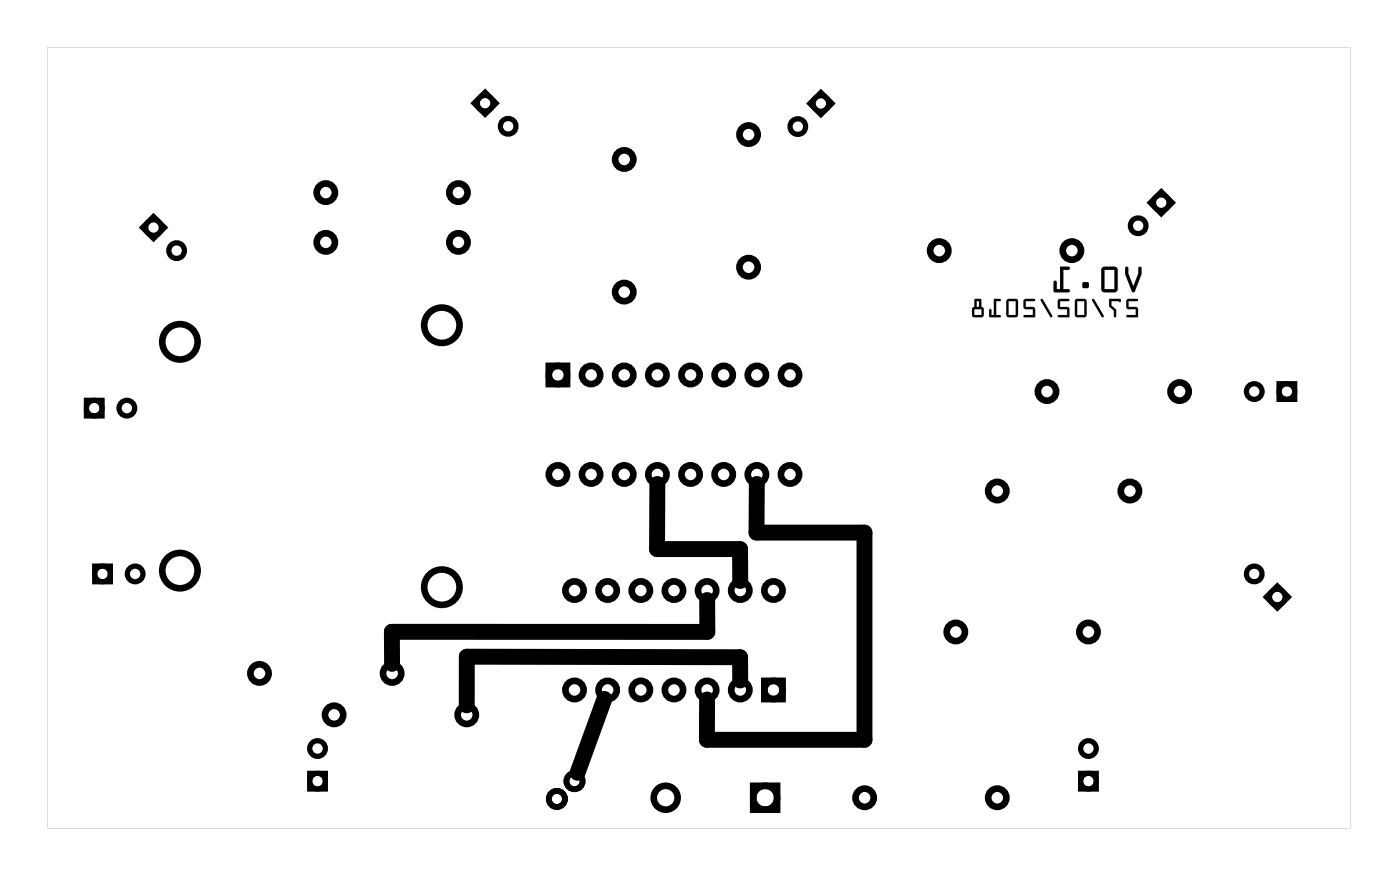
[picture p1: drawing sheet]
<svg xmlns="http://www.w3.org/2000/svg" width="107mm" height="67mm" viewBox="0 0 107 67" stroke-linecap="round" stroke-linejoin="round" font-family="sans-serif">
<g fill="#000">
<path d="M3.6 3.6v59.8h99.8v-59.8zM3.6 3.6h99.8v59.8h-99.8z"/>
<path d="M86.3 22.9v.7l.7 .1v.4h-.6a.09 .09 0 0 0-.1 .1 .09 .09 0 0 0 .1 .1h.8l-.1-.7-.6-.1v-.4h.6a.09 .09 0 0 0 .1-.1 .09 .09 0 0 0-.1-.1zM86.3 22.9h.8a.09 .09 0 0 1 .1 .1 .09 .09 0 0 1-.1 .1h-.6v.4l.6 .1 .1 .7h-.8a.09 .09 0 0 1-.1-.1 .09 .09 0 0 1 .1-.1h.6v-.4l-.7-.1zM85 22.9v.6l.3 .3v.4a.09 .09 0 0 0 .1 .1 .09 .09 0 0 0 .1-.1v-.5l-.4-.3v-.3h.6h.1l.1-.2zM85 22.9h.9l-.1 .3-.1-.1h-.6v.3l.4 .3v.5a.09 .09 0 0 1-.1 .1 .09 .09 0 0 1-.1-.1v-.4l-.3-.3zM83.7 22.9v.1l.7 1.3a.09 .09 0 0 0 .1 0 .09 .09 0 0 0 0-.1l-.7-1.3zM83.7 22.9h.1l.7 1.3a.09 .09 0 0 1 0 .1 .09 .09 0 0 1-.1 0l-.7-1.3zM82.4 22.9l-.1 1.3 .2 .1h.6l.1-.2v-1.1l-.1-.1zM82.4 22.9h.7l.1 .1v1.1l-.1 .2h-.6l-.2-.1zM82.5 23.1h.6v1h-.6zM82.5 23.1v1h.6v-1zM81.1 22.9v.7l.6 .1v.4h-.6a.09 .09 0 0 0-.1 .1 .09 .09 0 0 0 .1 .1h.8v-.7l-.7-.1v-.4h.6a.09 .09 0 0 0 .1-.1 .09 .09 0 0 0-.1-.1zM81.1 22.9h.7a.09 .09 0 0 1 .1 .1 .09 .09 0 0 1-.1 .1h-.6v.4l.7 .1v.7h-.8a.09 .09 0 0 1-.1-.1 .09 .09 0 0 1 .1-.1h.6v-.4l-.6-.1zM79.7 22.9v.1l.7 1.3a.1 .1 0 0 0 .2 0 .09 .09 0 0 0 0-.1l-.7-1.3zM79.7 22.9h.2l.7 1.3a.09 .09 0 0 1 0 .1 .1 .1 0 0 1-.2 0l-.7-1.3zM78.5 22.9l-.1 .7 .7 .1v.4h-.6a.09 .09 0 0 0-.1 .1 .09 .09 0 0 0 .1 .1h.8l-.1-.7-.6-.1v-.4h.6a.09 .09 0 0 0 .1-.1 .09 .09 0 0 0-.1-.1zM78.4 22.9h.8a.09 .09 0 0 1 .1 .1 .09 .09 0 0 1-.1 .1h-.6v.4l.6 .1 .1 .7h-.8a.09 .09 0 0 1-.1-.1 .09 .09 0 0 1 .1-.1h.6v-.4l-.7-.1zM77.1 22.9v1.3l.2 .1h.6l.1-.2v-1.1l-.2-.1zM77.1 22.9h.7l.2 .1v1.1l-.1 .2h-.6l-.2-.1zM77.3 23.1h.5v1h-.5zM77.3 23.1v1h.5v-1zM76.1 22.9v1.2h-.1v-.3a.09 .09 0 0 0-.1-.1 .09 .09 0 0 0-.1 .1v.5h.8a.09 .09 0 0 0 .1-.1 .09 .09 0 0 0-.1-.1h-.3v-1h.3a.09 .09 0 0 0 .1-.1 .09 .09 0 0 0-.1-.1zM76.1 22.9h.5a.09 .09 0 0 1 .1 .1 .09 .09 0 0 1-.1 .1h-.3v1h.3a.09 .09 0 0 1 .1 .1 .09 .09 0 0 1-.1 .1h-.8v-.5a.09 .09 0 0 1 .1-.1 .09 .09 0 0 1 .1 .1v.3h.1zM74.7 22.9l-.1 .6-.1 .2v.5l.1 .1h.6l.2-.2v-.4l-.2-.2v-.6zM74.7 22.9h.5v.6l.2 .2v.4l-.2 .2h-.6l-.1-.1v-.5l.1-.2zM74.6 23.7h.6v.4h-.6zM74.6 23.7v.4h.6v-.4zM74.8 23.1h.2v.4h-.2zM74.8 23.1v.4h.2v-.4z"/>
<path d="M86.3 22.9v.7l.7 .1v.4h-.6a.09 .09 0 0 0-.1 .1 .09 .09 0 0 0 .1 .1h.8l-.1-.7-.6-.1v-.4h.6a.09 .09 0 0 0 .1-.1 .09 .09 0 0 0-.1-.1zM85 22.9v.6l.3 .3v.4a.09 .09 0 0 0 .1 .1 .09 .09 0 0 0 .1-.1v-.5l-.4-.3v-.3h.6l.1 .1 .1-.3zM83.7 22.9v.1l.7 1.3a.09 .09 0 0 0 .1 0 .09 .09 0 0 0 0-.1l-.7-1.3zM82.4 22.9l-.1 1.3 .2 .1h.6l.1-.2v-1.1l-.1-.1zM82.5 23.1h.6v1h-.6zM81.1 22.9v.7l.6 .1v.4h-.6a.09 .09 0 0 0-.1 .1 .09 .09 0 0 0 .1 .1h.8v-.7l-.7-.1v-.4h.6a.09 .09 0 0 0 .1-.1 .09 .09 0 0 0-.1-.1zM79.7 22.9v.1l.7 1.3a.1 .1 0 0 0 .2 0 .09 .09 0 0 0 0-.1l-.7-1.3zM78.4 22.9v.7l.7 .1v.4h-.6a.09 .09 0 0 0-.1 .1 .09 .09 0 0 0 .1 .1h.8l-.1-.7-.6-.1v-.4h.6a.09 .09 0 0 0 .1-.1 .09 .09 0 0 0-.1-.1zM77.1 22.9v1.3l.2 .1h.6l.1-.2v-1.1l-.2-.1zM77.3 23.1h.5v1h-.5zM76.1 22.9v1.2h-.1v-.3a.09 .09 0 0 0-.1-.1 .09 .09 0 0 0-.1 .1v.5h.8a.09 .09 0 0 0 .1-.1 .09 .09 0 0 0-.1-.1h-.3v-1h.3a.09 .09 0 0 0 .1-.1 .09 .09 0 0 0-.1-.1zM74.7 22.9l-.1 .6-.1 .2v.5l.1 .1h.6l.2-.2v-.4l-.2-.2v-.6zM74.6 23.7h.6v.4h-.6zM74.8 23.1h.2v.4h-.2z"/>
<path d="M86.2 20.5v.5l.5 1.3 .1 .1 .1-.1 .5-1.3v-.5a.13 .13 0 0 0-.1-.1 .13 .13 0 0 0-.1 .1v.5l-.4 .9-.4-.9v-.5zM86.2 20.5h.2v.5l.4 .9 .4-.9v-.5a.13 .13 0 0 1 .1-.1 .13 .13 0 0 1 .2 .1v.5l-.6 1.3-.1 .1-.1-.1-.5-1.3zM84.4 20.5v.2v1.5l.2 .2h.9l.1-.3v-1.5l-.2-.2h-.8zM84.4 20.5l.2-.1h.8l.2 .2v1.5l-.1 .3h-.9l-.2-.2v-1.5zM84.6 20.7h.8v1.4h-.8zM84.6 20.7v1.4h.8v-1.4zM82.9 21.6v.4h.5v-.4zM82.9 21.6h.5v.4h-.5zM81.2 20.4v1.7h-.2v-.5a.13 .13 0 0 0-.2-.1 .13 .13 0 0 0-.1 .1v.7l.1 .1h1a.13 .13 0 0 0 .2-.1 .14 .14 0 0 0-.2-.2h-.3v-1.4h.3a.14 .14 0 0 0 .2-.2 .13 .13 0 0 0-.2-.1zM81.2 20.4h.6a.13 .13 0 0 1 .2 .1 .14 .14 0 0 1-.2 .2h-.3v1.4h.3a.14 .14 0 0 1 .2 .2 .13 .13 0 0 1-.2 .1h-1l-.1-.1v-.7a.13 .13 0 0 1 .1-.1 .13 .13 0 0 1 .2 .1v.5h.2z"/>
<path d="M86.2 20.5v.5l.5 1.3 .1 .1 .1-.1 .5-1.3v-.5a.13 .13 0 0 0-.1-.1 .13 .13 0 0 0-.1 .1v.5l-.4 .9-.4-.9v-.5zM84.4 20.5v.2v1.5l.2 .2h.9l.1-.3v-1.5l-.2-.2h-.8zM84.6 20.7h.8v1.4h-.8zM82.9 21.6v.4h.5v-.4zM81.2 20.4v1.7h-.2v-.5a.13 .13 0 0 0-.2-.1 .13 .13 0 0 0-.1 .1v.7l.1 .1h1a.13 .13 0 0 0 .2-.1 .14 .14 0 0 0-.2-.2h-.3v-1.4h.3a.14 .14 0 0 0 .2-.2 .13 .13 0 0 0-.2-.1z"/>
</g>
<g fill="none" stroke="#000" stroke-width=".51">
<path d="M42 28h1.4v1.4h-1.4zM58.6 52.2h1.3v1.4h-1.3zM57.7 60.2h1.8v1.8h-1.8z"/>
<circle cx="25" cy="14.8" r=".7"/>
<circle cx="25" cy="18.6" r=".7"/>
<circle cx="35.1" cy="18.6" r=".7"/>
<circle cx="35.1" cy="14.8" r=".7"/>
<circle cx="47.8" cy="12.2" r=".7"/>
<circle cx="57.3" cy="10.3" r=".7"/>
<circle cx="71.9" cy="19.2" r=".7"/>
<circle cx="82.1" cy="19.2" r=".7"/>
<circle cx="13.8" cy="26.2" r="1.35"/>
<circle cx="33.8" cy="24.9" r="1.35"/>
<circle cx="42.7" cy="36.3" r=".7"/>
<circle cx="42.7" cy="28.7" r=".7"/>
<circle cx="45.3" cy="36.3" r=".7"/>
<circle cx="45.3" cy="28.7" r=".7"/>
<circle cx="47.8" cy="36.3" r=".7"/>
<circle cx="47.8" cy="28.7" r=".7"/>
<circle cx="47.8" cy="22.4" r=".7"/>
<circle cx="50.4" cy="36.3" r=".7"/>
<circle cx="50.4" cy="28.7" r=".7"/>
<circle cx="52.9" cy="36.3" r=".7"/>
<circle cx="52.9" cy="28.7" r=".7"/>
<circle cx="55.4" cy="36.3" r=".7"/>
<circle cx="55.4" cy="28.7" r=".7"/>
<circle cx="57.3" cy="20.5" r=".7"/>
<circle cx="58" cy="36.3" r=".7"/>
<circle cx="58" cy="28.7" r=".7"/>
<circle cx="60.5" cy="36.3" r=".7"/>
<circle cx="60.5" cy="28.7" r=".7"/>
<circle cx="76.4" cy="37.6" r=".7"/>
<circle cx="80.2" cy="30" r=".7"/>
<circle cx="86.6" cy="37.6" r=".7"/>
<circle cx="90.4" cy="30" r=".7"/>
<circle cx="13.8" cy="43.7" r="1.35"/>
<circle cx="19.9" cy="51.6" r=".7"/>
<circle cx="25.6" cy="54.8" r=".7"/>
<circle cx="30" cy="51.6" r=".7"/>
<circle cx="33.8" cy="45" r="1.35"/>
<circle cx="35.8" cy="54.8" r=".7"/>
<circle cx="44" cy="52.9" r=".7"/>
<circle cx="44" cy="45.2" r=".7"/>
<circle cx="46.5" cy="52.9" r=".7"/>
<circle cx="46.5" cy="45.2" r=".7"/>
<circle cx="49.1" cy="52.9" r=".7"/>
<circle cx="49.1" cy="45.2" r=".7"/>
<circle cx="51.6" cy="52.9" r=".7"/>
<circle cx="51.6" cy="45.2" r=".7"/>
<circle cx="54.2" cy="52.9" r=".7"/>
<circle cx="54.2" cy="45.2" r=".7"/>
<circle cx="56.7" cy="52.9" r=".7"/>
<circle cx="56.7" cy="45.2" r=".7"/>
<circle cx="59.2" cy="52.9" r=".7"/>
<circle cx="59.2" cy="45.2" r=".7"/>
<circle cx="73.2" cy="48.4" r=".7"/>
<circle cx="83.4" cy="48.4" r=".7"/>
<circle cx="51" cy="61.1" r=".91"/>
<circle cx="58.6" cy="61.1" r=".91"/>
<circle cx="66.2" cy="61.1" r=".7"/>
<circle cx="76.4" cy="61.1" r=".7"/>
</g>
<g fill="none" stroke="#000" stroke-width=".4">
<path d="M10.9 17.4l.9-.8 .8 .8-.8 .9zM36.3 7.9l.9-.8 .8 .8-.8 .9zM62 7.9l.9-.8 .8 .8-.8 .9zM88.1 15.5l.9-.8 .8 .8-.8 .9zM6.6 30.7h1.2v1.2h-1.2zM98 29.4h1.2v1.2h-1.2zM7.3 43.4h1.2v1.2h-1.2zM23.7 59.2h1.2v1.2h-1.2zM82.8 59.2h1.2v1.2h-1.2zM97 45.7l.8-.8 .9 .8-.9 .9z"/>
<circle cx="11.8" cy="17.4" r=".6"/>
<circle cx="13.5" cy="19.2" r=".6"/>
<circle cx="37.2" cy="7.9" r=".6"/>
<circle cx="38.9" cy="9.7" r=".6"/>
<circle cx="61.1" cy="9.7" r=".6"/>
<circle cx="62.9" cy="7.9" r=".6"/>
<circle cx="87.2" cy="17.3" r=".6"/>
<circle cx="89" cy="15.5" r=".6"/>
<circle cx="7.2" cy="31.3" r=".6"/>
<circle cx="9.7" cy="31.3" r=".6"/>
<circle cx="96.1" cy="30" r=".6"/>
<circle cx="98.6" cy="30" r=".6"/>
<circle cx="7.9" cy="44" r=".6"/>
<circle cx="10.4" cy="44" r=".6"/>
<circle cx="24.3" cy="57.3" r=".6"/>
<circle cx="24.3" cy="59.8" r=".6"/>
<circle cx="83.4" cy="57.3" r=".6"/>
<circle cx="83.4" cy="59.8" r=".6"/>
<circle cx="96.1" cy="44" r=".6"/>
<circle cx="97.8" cy="45.7" r=".6"/>
</g>
<g fill="none" stroke="#000" stroke-width=".44">
<circle cx="44" cy="59.8" r=".62"/>
<circle cx="42.7" cy="61.2" r=".62"/>
</g>
<path d="M50.4 37.1l-.1 5h6.4v2.4M58 37.1v3.7h8.2v15.9h-12v-3.1M46.3 53.5l-2.1 5.7M54.2 46v2.4h-24.2v2.5M56.7 52.1v-1.8h-20.9v3.7" fill="none" stroke="#000" stroke-width="1.2"/>
</svg>
